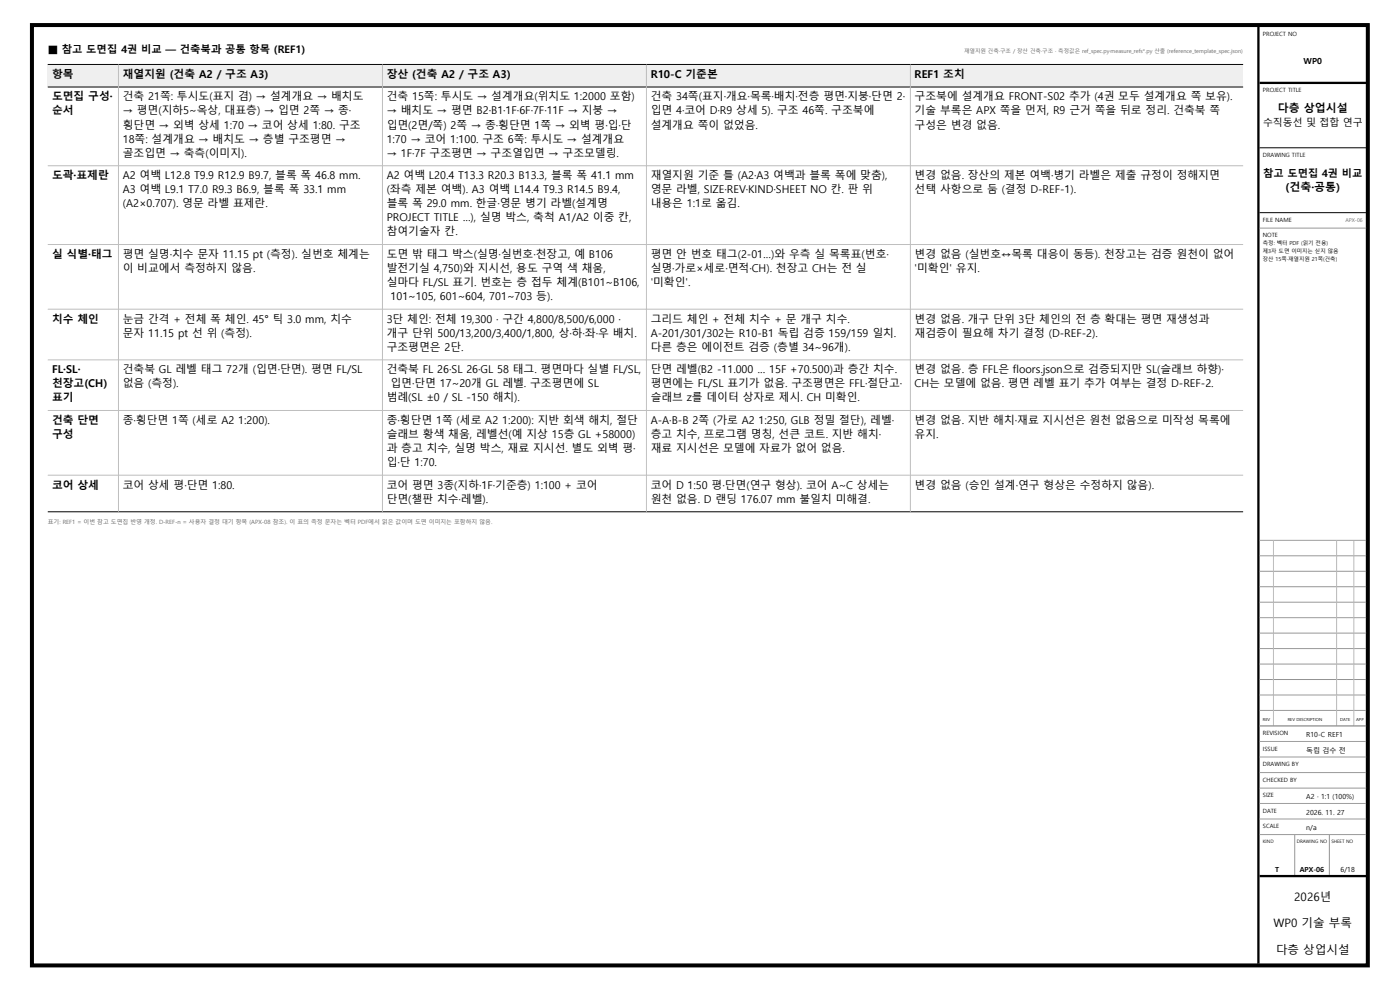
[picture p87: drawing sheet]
<svg xmlns="http://www.w3.org/2000/svg" width="594mm" height="420mm" viewBox="0 0 594 420" stroke-linecap="round" stroke-linejoin="round" font-family="sans-serif">
<defs><g id="words">
<g font-size="4.9">
<text x="549.1" y="382.1">2026년</text>
<text x="540.4" y="393.4">WP0 기술 부록</text>
<text x="541.4" y="404.8">다층 상업시설</text>
</g>
<g font-size="4.7">
<text x="542.2" y="47.7">다층 상업시설</text>
<text x="545.4" y="81">(건축·공통)</text>
</g>
<g font-size="4.6">
<text x="22.1" y="33">항목</text>
<text x="52.1" y="33">재열지원 (건축 A2 / 구조 A3)</text>
<text x="164.1" y="33">장산 (건축 A2 / 구조 A3)</text>
<text x="276.1" y="33">R10-C 기준본</text>
<text x="388.1" y="33">REF1 조치</text>
<text x="22.1" y="42.6">도면집 구성·</text>
<text x="52.1" y="42.6">건축 21쪽: 투시도(표지 겸) → 설계개요 → 배치도</text>
<text x="164.1" y="42.6">건축 15쪽: 투시도 → 설계개요(위치도 1:2000 포함)</text>
<text x="276.1" y="42.6">건축 34쪽(표지·개요·목록·배치·전층 평면·지붕·단면 2·</text>
<text x="388.1" y="42.6">구조북에 설계개요 FRONT-S02 추가 (4권 모두 설계개요 쪽 보유).</text>
<text x="22.1" y="48.6">순서</text>
<text x="52.1" y="48.6">→ 평면(지하5~옥상, 대표층) → 입면 2쪽 → 종·</text>
<text x="164.1" y="48.6">→ 배치도 → 평면 B2·B1·1F·6F·7F·11F → 지붕 →</text>
<text x="276.1" y="48.6">입면 4·코어 D·R9 상세 5). 구조 46쪽. 구조북에</text>
<text x="388.1" y="48.6">기술 부록은 APX 쪽을 먼저, R9 근거 쪽을 뒤로 정리. 건축북 쪽</text>
<text x="52.1" y="54.5">횡단면 → 외벽 상세 1:70 → 코어 상세 1:80. 구조</text>
<text x="164.1" y="54.5">입면(2면/쪽) 2쪽 → 종·횡단면 1쪽 → 외벽 평·입·단</text>
<text x="276.1" y="54.5">설계개요 쪽이 없었음.</text>
<text x="388.1" y="54.5">구성은 변경 없음.</text>
<text x="52.1" y="60.5">18쪽: 설계개요 → 배치도 → 층별 구조평면 →</text>
<text x="164.1" y="60.5">1:70 → 코어 1:100. 구조 6쪽: 투시도 → 설계개요</text>
<text x="52.1" y="66.5">골조입면 → 축측(이미지).</text>
<text x="164.1" y="66.5">→ 1F·7F 구조평면 → 구조열입면 → 구조모델링.</text>
<text x="22.1" y="76">도곽·표제란</text>
<text x="52.1" y="76">A2 여백 L12.8 T9.9 R12.9 B9.7, 블록 폭 46.8 mm.</text>
<text x="164.1" y="76">A2 여백 L20.4 T13.3 R20.3 B13.3, 블록 폭 41.1 mm</text>
<text x="276.1" y="76">재열지원 기준 틀 (A2·A3 여백과 블록 폭에 맞춤),</text>
<text x="388.1" y="76">변경 없음. 장산의 제본 여백·병기 라벨은 제출 규정이 정해지면</text>
<text x="52.1" y="82">A3 여백 L9.1 T7.0 R9.3 B6.9, 블록 폭 33.1 mm</text>
<text x="164.1" y="82">(좌측 제본 여백). A3 여백 L14.4 T9.3 R14.5 B9.4,</text>
<text x="276.1" y="82">영문 라벨, SIZE·REV·KIND·SHEET NO 칸. 판 위</text>
<text x="388.1" y="82">선택 사항으로 둠 (결정 D-REF-1).</text>
<text x="52.1" y="87.9">(A2×0.707). 영문 라벨 표제란.</text>
<text x="164.1" y="87.9">블록 폭 29.0 mm. 한글·영문 병기 라벨(설계명</text>
<text x="276.1" y="87.9">내용은 1:1로 옮김.</text>
<text x="164.1" y="93.9">PROJECT TITLE …), 실명 박스, 축척 A1/A2 이중 칸,</text>
<text x="164.1" y="99.9">참여기술자 칸.</text>
<text x="22.1" y="109.4">실 식별·태그</text>
<text x="52.1" y="109.4">평면 실명·치수 문자 11.15 pt (측정). 실번호 체계는</text>
<text x="164.1" y="109.4">도면 밖 태그 박스(실명·실번호·천장고, 예 B106</text>
<text x="276.1" y="109.4">평면 안 번호 태그(2-01…)와 우측 실 목록표(번호·</text>
<text x="388.1" y="109.4">변경 없음 (실번호↔목록 대응이 동등). 천장고는 검증 원천이 없어</text>
<text x="52.1" y="115.4">이 비교에서 측정하지 않음.</text>
<text x="164.1" y="115.4">발전기실 4,750)와 지시선, 용도 구역 색 채움,</text>
<text x="276.1" y="115.4">실명·가로×세로·면적·CH). 천장고 CH는 전 실</text>
<text x="388.1" y="115.4">'미확인' 유지.</text>
<text x="164.1" y="121.4">실마다 FL/SL 표기. 번호는 층 접두 체계(B101~B106,</text>
<text x="276.1" y="121.4">'미확인'.</text>
<text x="165.7" y="127.3">101~105, 601~604, 701~703 등).</text>
<text x="22.1" y="136.9">치수 체인</text>
<text x="52.1" y="136.9">눈금 간격 + 전체 폭 체인. 45° 틱 3.0 mm, 치수</text>
<text x="164.1" y="136.9">3단 체인: 전체 19,300 · 구간 4,800/8,500/6,000 ·</text>
<text x="276.1" y="136.9">그리드 체인 + 전체 치수 + 문 개구 치수.</text>
<text x="388.1" y="136.9">변경 없음. 개구 단위 3단 체인의 전 층 확대는 평면 재생성과</text>
<text x="52.1" y="142.8">문자 11.15 pt 선 위 (측정).</text>
<text x="164.1" y="142.8">개구 단위 500/13,200/3,400/1,800, 상·하·좌·우 배치.</text>
<text x="276.1" y="142.8">A-201/301/302는 R10-B1 독립 검증 159/159 일치.</text>
<text x="388.1" y="142.8">재검증이 필요해 차기 결정 (D-REF-2).</text>
<text x="164.1" y="148.8">구조평면은 2단.</text>
<text x="276.1" y="148.8">다른 층은 에이전트 검증 (층별 34~96개).</text>
<text x="22.1" y="158.4">FL·SL·</text>
<text x="52.1" y="158.4">건축북 GL 레벨 태그 72개 (입면·단면). 평면 FL/SL</text>
<text x="164.1" y="158.4">건축북 FL 26·SL 26·GL 58 태그. 평면마다 실별 FL/SL,</text>
<text x="276.1" y="158.4">단면 레벨(B2 -11.000 … 15F +70.500)과 층간 치수.</text>
<text x="388.1" y="158.4">변경 없음. 층 FFL은 floors.json으로 검증되지만 SL(슬래브 하향)·</text>
<text x="22.1" y="164.3">천장고(CH)</text>
<text x="52.1" y="164.3">없음 (측정).</text>
<text x="165.7" y="164.3">입면·단면 17~20개 GL 레벨. 구조평면에 SL</text>
<text x="276.1" y="164.3">평면에는 FL/SL 표기가 없음. 구조평면은 FFL·절단고·</text>
<text x="388.1" y="164.3">CH는 모델에 없음. 평면 레벨 표기 추가 여부는 결정 D-REF-2.</text>
<text x="22.1" y="170.3">표기</text>
<text x="164.1" y="170.3">범례(SL ±0 / SL -150 해치).</text>
<text x="276.1" y="170.3">슬래브 z를 데이터 상자로 제시. CH 미확인.</text>
<text x="22.1" y="179.8">건축 단면</text>
<text x="52.1" y="179.8">종·횡단면 1쪽 (세로 A2 1:200).</text>
<text x="164.1" y="179.8">종·횡단면 1쪽 (세로 A2 1:200): 지반 회색 해치, 절단</text>
<text x="276.1" y="179.8">A-A·B-B 2쪽 (가로 A2 1:250, GLB 정밀 절단), 레벨·</text>
<text x="388.1" y="179.8">변경 없음. 지반 해치·재료 지시선은 원천 없음으로 미작성 목록에</text>
<text x="22.1" y="185.8">구성</text>
<text x="164.1" y="185.8">슬래브 황색 채움, 레벨선(예 지상 15층 GL +58000)</text>
<text x="276.1" y="185.8">층고 치수, 프로그램 명칭, 선큰 코트. 지반 해치·</text>
<text x="388.1" y="185.8">유지.</text>
<text x="164.1" y="191.8">과 층고 치수, 실명 박스, 재료 지시선. 별도 외벽 평·</text>
<text x="276.1" y="191.8">재료 지시선은 모델에 자료가 없어 없음.</text>
<text x="164.1" y="197.7">입·단 1:70.</text>
<text x="22.1" y="207.3">코어 상세</text>
<text x="52.1" y="207.3">코어 상세 평·단면 1:80.</text>
<text x="164.1" y="207.3">코어 평면 3종(지하·1F·기준층) 1:100 + 코어</text>
<text x="276.1" y="207.3">코어 D 1:50 평·단면(연구 형상). 코어 A~C 상세는</text>
<text x="388.1" y="207.3">변경 없음 (승인 설계·연구 형상은 수정하지 않음).</text>
<text x="164.1" y="213.3">단면(챌판 치수·레벨).</text>
<text x="276.1" y="213.3">원천 없음. D 랜딩 176.07 mm 불일치 미해결.</text>
</g>
<g font-size="4.4">
<text x="20.3" y="22.4">■ 참고 도면집 4권 비교 — 건축북과 공통 항목 (REF1)</text>
<text x="535.9" y="75.2">참고 도면집 4권 비교</text>
</g>
<text font-size="4.2" x="535.9" y="53.5">수직동선 및 접합 연구</text>
<text font-size="3.5" x="553.1" y="27.1">WP0</text>
<g font-size="3">
<text x="554.2" y="312.7">R10-C REF1</text>
<text x="554.2" y="319.3">독립 검수 전</text>
<text x="554.2" y="339">A2 · 1:1 (100%)</text>
<text x="554.2" y="345.6">2026. 11. 27</text>
<text x="554.2" y="352.2">n/a</text>
<text x="541" y="370">T</text>
<text x="551.5" y="370">APX-06</text>
<text x="568.8" y="370">6/18</text>
</g>
<g font-size="2.5">
<text x="535.8" y="15.3">PROJECT NO</text>
<text x="535.8" y="39.1">PROJECT TITLE</text>
<text x="535.8" y="66.7">DRAWING TITLE</text>
<text x="535.8" y="94.2">FILE NAME</text>
<text x="535.8" y="100.7">NOTE</text>
<text x="535.8" y="311.9">REVISION</text>
<text x="535.8" y="318.5">ISSUE</text>
<text x="535.8" y="325.1">DRAWING BY</text>
<text x="535.8" y="331.7">CHECKED BY</text>
<text x="535.8" y="338.3">SIZE</text>
<text x="535.8" y="344.8">DATE</text>
<text x="535.8" y="351.4">SCALE</text>
</g>
<text font-size="2.5" fill="#5e6366" x="20.3" y="222.1">표기: REF1 = 이번 참고 도면집 반영 개정. D-REF-n = 사용자 결정 대기 항목 (APX-08 참조). 이 표의 측정 문자는 벡터 PDF에서 읽은 값이며 도면 이미지는 포함하지 않음.</text>
<text font-size="2.3" fill="#5e6366" x="409" y="22.4">재열지원 건축·구조 / 장산 건축·구조 · 측정값은 ref_spec.py·measure_refs*.py 산출 (reference_template_spec.json)</text>
<g font-size="2.3">
<text x="535.8" y="103.8">측정: 벡터 PDF (읽기 전용)</text>
<text x="535.8" y="107.3">제3자 도면 이미지는 싣지 않음</text>
<text x="535.8" y="110.7">장산 15쪽·재열지원 21쪽(건축)</text>
</g>
<text font-size="2.2" fill="#5e6366" x="570.8" y="94.2">APX-06</text>
<g font-size="2">
<text x="535.8" y="357.6">KIND</text>
<text x="550.2" y="357.6">DRAWING NO</text>
<text x="564.9" y="357.6">SHEET NO</text>
</g>
<g font-size="1.8">
<text x="535.8" y="306">REV</text>
<text x="546.3" y="306">REV DESCRIPTION</text>
<text x="568.6" y="306">DATE</text>
<text x="575.4" y="306">APP</text>
</g>
</g></defs>
<path d="M13.6 10.6h566.7v399h-566.7z" fill="none" stroke="#000" stroke-width="1.7" stroke-linecap="butt"/>
<path d="M533.9 11.3v397.6M534.4 35.2h45.2M534.4 371.7h45.2" fill="none" stroke="#000" stroke-width=".97" stroke-linecap="butt"/>
<path d="M534.4 62.7h45.2M534.4 90.2h45.2" fill="none" stroke="#000" stroke-width=".42"/>
<g fill="none" stroke="#989898" stroke-width=".42">
<path d="M534.4 96.8h45.2M534.4 229.2h45.2M534.4 235.8h45.2M534.4 242.4h45.2M534.4 248.9h45.2M534.4 255.5h45.2M534.4 262h45.2M534.4 268.6h45.2M534.4 275.2h45.2M534.4 281.7h45.2M534.4 288.3h45.2M534.4 294.8h45.2"/>
<path d="M534.4 301.4h45.2M534.4 308h45.2M534.4 314.6h45.2M534.4 321.2h45.2M534.4 327.8h45.2M534.4 334.4h45.2M534.4 340.9h45.2M534.4 347.5h45.2M534.4 354.1h45.2M549.3 354.1v17.2M564 354.1v17.2"/>
</g>
<path d="M540.3 229.2v78.8M567.1 229.2v78.8M574.4 229.2v78.8" fill="none" stroke="#bababa" stroke-width=".42"/>
<path d="M20.3 27.4h507.1v9.5h-507.1z" fill="#edf0f0"/>
<path d="M20.3 36.9h507.1M20.3 27.4h507.1M20.3 217.1h507.1" fill="none" stroke="#000" stroke-width=".42"/>
<path d="M50.3 27.4v189.7M162.3 27.4v189.7M274.3 27.4v189.7M386.3 27.4v189.7M20.3 70.3h507.1M20.3 103.7h507.1M20.3 131.2h507.1M20.3 152.7h507.1M20.3 174.2h507.1M20.3 201.6h507.1" fill="none" stroke="#babfbf" stroke-width=".42"/>
<use href="#words"/>
</svg>
